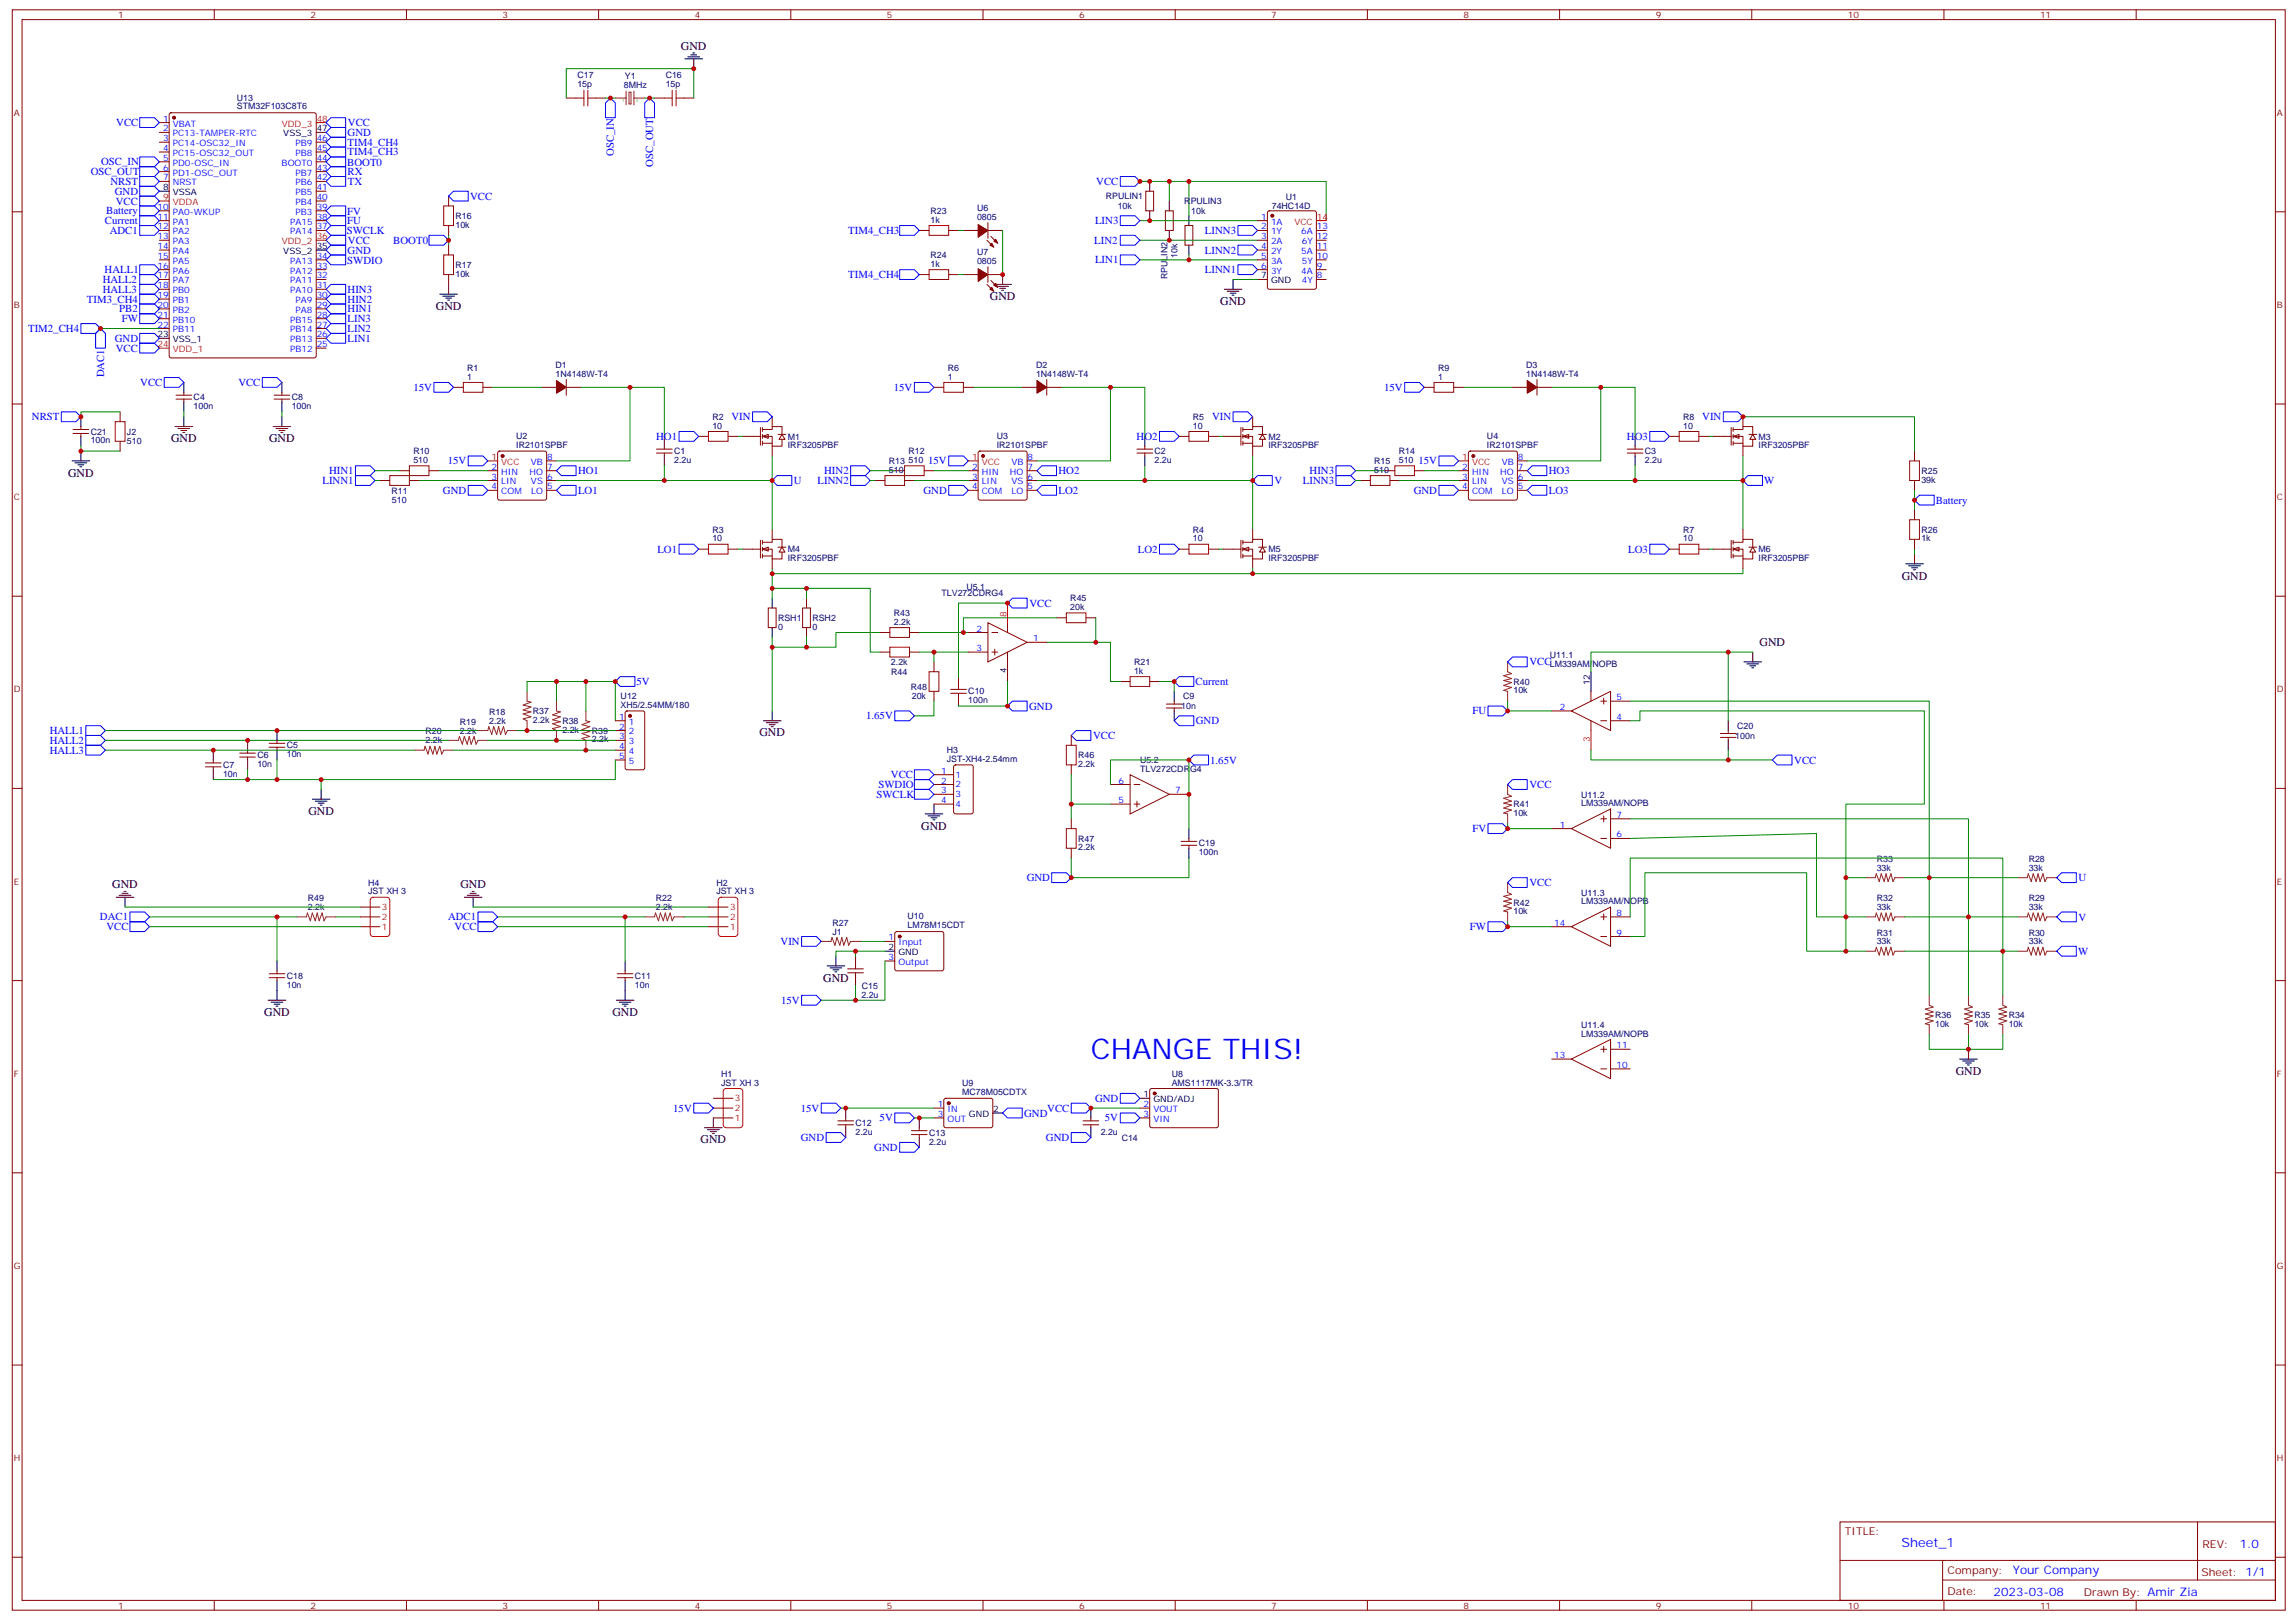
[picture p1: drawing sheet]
<svg xmlns="http://www.w3.org/2000/svg" width="826mm" height="583mm" viewBox="0 0 826 583" stroke-linecap="round" stroke-linejoin="round" font-family="sans-serif">
<defs><g id="words">
<text font-size="10.2" fill="#00f" x="392.5" y="381">CHANGE THIS!</text>
<text font-size="4.6" fill="#00f" x="684.1" y="556.5">Sheet_1</text>
<g font-size="4.2">
<text x="245" y="18">GND</text>
<text x="356.1" y="108">GND</text>
<text x="156.8" y="111.5">GND</text>
<text x="439" y="109.7">GND</text>
<text x="61.6" y="159.1">GND</text>
<text x="96.8" y="159.1">GND</text>
<text x="24.5" y="171.5">GND</text>
<text x="684.2" y="208.5">GND</text>
<text x="633" y="232.5">GND</text>
<text x="273.2" y="264.9">GND</text>
<text x="110.9" y="293.2">GND</text>
<text x="331.4" y="298.5">GND</text>
<text x="40.4" y="319.6">GND</text>
<text x="165.6" y="319.6">GND</text>
<text x="296.2" y="353.1">GND</text>
<text x="95.1" y="365.5">GND</text>
<text x="220.3" y="365.5">GND</text>
<text x="703.6" y="386.6">GND</text>
<text x="252.1" y="411.3">GND</text>
</g>
<g font-size="4.2" fill="#00f">
<text x="805.8" y="556.8">1.0</text>
<text x="724.2" y="566.3">Your Company</text>
<text x="717.2" y="574.1">2023-03-08</text>
</g>
<g font-size="3.9" fill="#00f">
<text x="41.8" y="45.3">VCC</text>
<text x="125.2" y="45.4">VCC</text>
<text x="125.1" y="48.9">GND</text>
<text x="125.1" y="52.4">TIM4_CH4</text>
<text x="36.4" y="59.4">OSC_IN</text>
<text x="124.9" y="59.6">BOOT0</text>
<text x="125.1" y="55.9">TIM4_CH3</text>
<text x="220.9" y="56.2" transform="rotate(-90 220.9 56.2)">OSC_IN</text>
<text x="235" y="60" transform="rotate(-90 235 60)">OSC_OUT</text>
<text x="32.6" y="62.9">OSC_OUT</text>
<text x="125" y="63">RX</text>
<text x="39.7" y="66.5">NRST</text>
<text x="41.3" y="70.1">GND</text>
<text x="125.2" y="66.4">TX</text>
<text x="169.2" y="71.8">VCC</text>
<text x="394.4" y="66.5">VCC</text>
<text x="38.2" y="77.1">Battery</text>
<text x="41.6" y="73.6">VCC</text>
<text x="125" y="77.2">FV</text>
<text x="37.8" y="80.6">Current</text>
<text x="125" y="80.7">FU</text>
<text x="394" y="80.6">LIN3</text>
<text x="39.5" y="84.2">ADC1</text>
<text x="124.8" y="84.3">SWCLK</text>
<text x="125.2" y="87.7">VCC</text>
<text x="141.5" y="87.7">BOOT0</text>
<text x="305.2" y="84.2">TIM4_CH3</text>
<text x="393.7" y="87.7">LIN2</text>
<text x="433.5" y="84.2">LINN3</text>
<text x="125" y="94.9">SWDIO</text>
<text x="125.1" y="91.2">GND</text>
<text x="394" y="94.7">LIN1</text>
<text x="433.5" y="91.2">LINN2</text>
<text x="36.9" y="101.9">HALL2</text>
<text x="37.7" y="98.4">HALL1</text>
<text x="305.2" y="100">TIM4_CH4</text>
<text x="433.5" y="98.3">LINN1</text>
<text x="36.9" y="105.4">HALL3</text>
<text x="125.1" y="105.4">HIN3</text>
<text x="31.3" y="108.8">TIM3_CH4</text>
<text x="42.9" y="112.4">PB2</text>
<text x="125.1" y="112.4">HIN1</text>
<text x="125.1" y="108.9">HIN2</text>
<text x="10.1" y="119.4">TIM2_CH4</text>
<text x="43.8" y="115.9">FW</text>
<text x="125.1" y="119.5">LIN2</text>
<text x="125.1" y="115.9">LIN3</text>
<text x="41.3" y="123.1">GND</text>
<text x="125.1" y="123.1">LIN1</text>
<text x="41.6" y="126.5">VCC</text>
<text x="37.4" y="135.8" transform="rotate(-90 37.4 135.8)">DAC1</text>
<text x="50.5" y="138.8">VCC</text>
<text x="85.7" y="138.8">VCC</text>
<text x="148.7" y="140.6">15V</text>
<text x="321.6" y="140.6">15V</text>
<text x="498" y="140.6">15V</text>
<text x="11.5" y="151.2">NRST</text>
<text x="263.2" y="151.2">VIN</text>
<text x="436" y="151.2">VIN</text>
<text x="612.4" y="151.2">VIN</text>
<text x="236.1" y="158.3">HO1</text>
<text x="408.9" y="158.3">HO2</text>
<text x="585.3" y="158.3">HO3</text>
<text x="161.1" y="167.1">15V</text>
<text x="333.9" y="167.1">15V</text>
<text x="510.3" y="167.1">15V</text>
<text x="118.4" y="170.6">HIN1</text>
<text x="208" y="170.6">HO1</text>
<text x="296.5" y="170.6">HIN2</text>
<text x="380.8" y="170.6">HO2</text>
<text x="471.1" y="170.6">HIN3</text>
<text x="557.2" y="170.7">HO3</text>
<text x="116" y="174.1">LINN1</text>
<text x="159.4" y="177.6">GND</text>
<text x="208" y="177.6">LO1</text>
<text x="285.5" y="174.1">U</text>
<text x="294.2" y="174.1">LINN2</text>
<text x="332.2" y="177.6">GND</text>
<text x="380.8" y="177.6">LO2</text>
<text x="458.5" y="174.1">V</text>
<text x="468.8" y="174.1">LINN3</text>
<text x="508.6" y="177.6">GND</text>
<text x="557.2" y="177.7">LO3</text>
<text x="634.7" y="174.1">W</text>
<text x="696.5" y="181.2">Battery</text>
<text x="236.5" y="198.8">LO1</text>
<text x="409.4" y="198.8">LO2</text>
<text x="585.7" y="198.8">LO3</text>
<text x="370.4" y="218.2">VCC</text>
<text x="550.3" y="239.4">VCC</text>
<text x="229" y="246.5">5V</text>
<text x="430.1" y="246.4">Current</text>
<text x="370.2" y="255.3">GND</text>
<text x="529.7" y="257">FU</text>
<text x="311.6" y="258.8">1.65V</text>
<text x="430.2" y="260.6">GND</text>
<text x="17.9" y="267.6">HALL2</text>
<text x="17.9" y="264.1">HALL1</text>
<text x="393.3" y="265.9">VCC</text>
<text x="17.9" y="271.1">HALL3</text>
<text x="435.4" y="274.8">1.65V</text>
<text x="645.5" y="274.7">VCC</text>
<text x="320.5" y="279.9">VCC</text>
<text x="315.3" y="286.9">SWCLK</text>
<text x="316" y="283.4">SWDIO</text>
<text x="550.3" y="283.5">VCC</text>
<text x="529.7" y="299.4">FV</text>
<text x="369.4" y="317.1">GND</text>
<text x="747.8" y="317.1">U</text>
<text x="550.3" y="318.8">VCC</text>
<text x="35.9" y="331.1">DAC1</text>
<text x="38.3" y="334.6">VCC</text>
<text x="161.2" y="331.1">ADC1</text>
<text x="163.5" y="334.6">VCC</text>
<text x="528.9" y="334.6">FW</text>
<text x="747.8" y="331.2">V</text>
<text x="280.8" y="339.9">VIN</text>
<text x="747.6" y="343.6">W</text>
<text x="281" y="361.1">15V</text>
<text x="242.2" y="399.9">15V</text>
<text x="288.1" y="399.9">15V</text>
<text x="368.5" y="401.7">GND</text>
<text x="376.8" y="399.9">VCC</text>
<text x="394" y="396.4">GND</text>
<text x="316.5" y="403.4">5V</text>
<text x="397.5" y="403.4">5V</text>
<text x="288.1" y="410.5">GND</text>
<text x="376.3" y="410.5">GND</text>
<text x="314.6" y="414">GND</text>
</g>
<g font-size="3.9" fill="#800">
<text x="663.8" y="552.1">TITLE:</text>
<text x="792.4" y="556.8">REV:</text>
<text x="700.7" y="566.3">Company:</text>
<text x="792" y="566.9">Sheet: 1/1</text>
<text x="700.7" y="574">Date:</text>
<text x="749.7" y="574.1">Drawn By: Amir Zia</text>
</g>
<g font-size="3.2" fill="#800">
<text x="42.5" y="6.5">1</text>
<text x="111.7" y="6.5">2</text>
<text x="180.8" y="6.5">3</text>
<text x="249.9" y="6.5">4</text>
<text x="319.1" y="6.5">5</text>
<text x="388.2" y="6.5">6</text>
<text x="457.4" y="6.5">7</text>
<text x="526.5" y="6.5">8</text>
<text x="595.7" y="6.5">9</text>
<text x="664.8" y="6.5">10</text>
<text x="734" y="6.5">11</text>
<text x="4.9" y="41.6">A</text>
<text x="819.1" y="41.6">A</text>
<text x="4.9" y="110.8">B</text>
<text x="819.1" y="110.8">B</text>
<text x="4.9" y="179.9">C</text>
<text x="819.1" y="179.9">C</text>
<text x="4.9" y="249.1">D</text>
<text x="819.1" y="249.1">D</text>
<text x="4.9" y="318.2">E</text>
<text x="819.1" y="318.2">E</text>
<text x="4.9" y="387.4">F</text>
<text x="819.1" y="387.4">F</text>
<text x="4.9" y="456.5">G</text>
<text x="819.1" y="456.5">G</text>
<text x="4.9" y="525.6">H</text>
<text x="819.1" y="525.6">H</text>
<text x="42.5" y="578.7">1</text>
<text x="111.7" y="578.7">2</text>
<text x="180.8" y="578.7">3</text>
<text x="249.9" y="578.7">4</text>
<text x="319.1" y="578.7">5</text>
<text x="388.2" y="578.7">6</text>
<text x="457.4" y="578.7">7</text>
<text x="526.5" y="578.7">8</text>
<text x="595.7" y="578.7">9</text>
<text x="664.8" y="578.7">10</text>
<text x="734" y="578.7">11</text>
</g>
<g font-size="3.2" fill="#000080">
<text x="207.7" y="28.2">C17</text>
<text x="224.8" y="28.5">Y1</text>
<text x="239.5" y="28.2">C16</text>
<text x="207.7" y="31.4">15p</text>
<text x="224.4" y="31.8">8MHz</text>
<text x="239.5" y="31.4">15p</text>
<text x="85.2" y="39.3">STM32F103C8T6</text>
<text x="85.2" y="36.3">U13</text>
<text x="397.9" y="71.7">RPULIN1</text>
<text x="462.6" y="71.8">U1</text>
<text x="334.8" y="77">R23</text>
<text x="351.5" y="75.8">U6</text>
<text x="402.1" y="75.2">10k</text>
<text x="426.1" y="73.5">RPULIN3</text>
<text x="428.6" y="77">10k</text>
<text x="457.6" y="75.2">74HC14D</text>
<text x="163.9" y="81.9">10k</text>
<text x="163.9" y="78.8">R16</text>
<text x="334.8" y="80.1">1k</text>
<text x="351.5" y="79">0805</text>
<text x="334.8" y="96">1k</text>
<text x="334.8" y="92.9">R24</text>
<text x="351.5" y="94.9">0805</text>
<text x="351.5" y="91.7">U7</text>
<text x="423.6" y="92.6" transform="rotate(-90 423.6 92.6)">10k</text>
<text x="163.9" y="99.5">10k</text>
<text x="163.9" y="96.5">R17</text>
<text x="420.1" y="100.4" transform="rotate(-90 420.1 100.4)">RPULIN2</text>
<text x="168.1" y="136.5">1</text>
<text x="168.1" y="133.5">R1</text>
<text x="199.9" y="135.5">1N4148W-T4</text>
<text x="199.9" y="132.4">D1</text>
<text x="341" y="136.5">1</text>
<text x="341" y="133.5">R6</text>
<text x="372.7" y="135.5">1N4148W-T4</text>
<text x="372.7" y="132.4">D2</text>
<text x="517.4" y="136.5">1</text>
<text x="517.4" y="133.5">R9</text>
<text x="549.1" y="135.5">1N4148W-T4</text>
<text x="549.1" y="132.4">D3</text>
<text x="69.7" y="147.2">100n</text>
<text x="69.7" y="144">C4</text>
<text x="105" y="147.2">100n</text>
<text x="105" y="144">C8</text>
<text x="256.3" y="154.2">10</text>
<text x="256.3" y="151.1">R2</text>
<text x="429.2" y="154.2">10</text>
<text x="429.2" y="151.1">R5</text>
<text x="605.6" y="154.2">10</text>
<text x="605.6" y="151.1">R8</text>
<text x="32.6" y="159.5">100n</text>
<text x="32.6" y="156.4">C21</text>
<text x="45.7" y="159.6">510</text>
<text x="45.7" y="156.4">J2</text>
<text x="185.7" y="161">IR2101SPBF</text>
<text x="185.7" y="157.8">U2</text>
<text x="283.5" y="161.3">IRF3205PBF</text>
<text x="283.5" y="158.1">M1</text>
<text x="358.6" y="161">IR2101SPBF</text>
<text x="358.6" y="157.8">U3</text>
<text x="456.3" y="161.3">IRF3205PBF</text>
<text x="456.3" y="158.1">M2</text>
<text x="535" y="161">IR2101SPBF</text>
<text x="535" y="157.8">U4</text>
<text x="632.7" y="161.3">IRF3205PBF</text>
<text x="632.7" y="158.1">M3</text>
<text x="148.7" y="166.5">510</text>
<text x="148.7" y="163.4">R10</text>
<text x="242.5" y="166.6">2.2u</text>
<text x="242.5" y="163.4">C1</text>
<text x="319.8" y="167">R13</text>
<text x="326.9" y="166.5">510</text>
<text x="326.9" y="163.4">R12</text>
<text x="415.4" y="166.6">2.2u</text>
<text x="415.4" y="163.4">C2</text>
<text x="494.4" y="167">R15</text>
<text x="503.3" y="166.5">510</text>
<text x="503.3" y="163.4">R14</text>
<text x="591.8" y="166.6">2.2u</text>
<text x="591.8" y="163.4">C3</text>
<text x="319.8" y="170">510</text>
<text x="494.4" y="170">510</text>
<text x="691.3" y="173.6">39k</text>
<text x="691.3" y="170.5">R25</text>
<text x="140.9" y="177.5">R11</text>
<text x="141" y="181">510</text>
<text x="256.3" y="191.7">R3</text>
<text x="429.2" y="191.7">R4</text>
<text x="605.6" y="191.7">R7</text>
<text x="691.3" y="191.7">R26</text>
<text x="256.3" y="194.7">10</text>
<text x="429.2" y="194.7">10</text>
<text x="605.6" y="194.7">10</text>
<text x="691.3" y="194.8">1k</text>
<text x="283.5" y="201.9">IRF3205PBF</text>
<text x="283.5" y="198.7">M4</text>
<text x="456.3" y="201.9">IRF3205PBF</text>
<text x="456.3" y="198.7">M5</text>
<text x="632.7" y="201.9">IRF3205PBF</text>
<text x="632.7" y="198.7">M6</text>
<text x="338.7" y="214.6">TLV272CDRG4</text>
<text x="347.7" y="212.1">U5.1</text>
<text x="321.6" y="221.6">R43</text>
<text x="385.1" y="219.4">20k</text>
<text x="385.1" y="216.4">R45</text>
<text x="279.9" y="226.6">0</text>
<text x="279.9" y="223.4">RSH1</text>
<text x="292.3" y="226.6">0</text>
<text x="292.3" y="223.4">RSH2</text>
<text x="321.6" y="224.7">2.2k</text>
<text x="320.5" y="239.3">2.2k</text>
<text x="408" y="239.3">R21</text>
<text x="557.6" y="239.9">LM339AM/NOPB</text>
<text x="557.6" y="236.7">U11.1</text>
<text x="320.7" y="242.8">R44</text>
<text x="408" y="242.4">1k</text>
<text x="223.3" y="251.6">U12</text>
<text x="327.7" y="248.1">R48</text>
<text x="328.1" y="251.6">20k</text>
<text x="348.4" y="249.8">C10</text>
<text x="425.6" y="251.6">C9</text>
<text x="544.5" y="249.5">10k</text>
<text x="544.5" y="246.4">R40</text>
<text x="176" y="257.2">R18</text>
<text x="191.7" y="257">R37</text>
<text x="223.3" y="254.7">XH5/2.54MM/180</text>
<text x="348.4" y="253">100n</text>
<text x="425" y="255.2">10n</text>
<text x="165.4" y="263.9">2.2k</text>
<text x="165.4" y="260.7">R19</text>
<text x="176" y="260.4">2.2k</text>
<text x="191.7" y="260">2.2k</text>
<text x="202.3" y="263.6">2.2k</text>
<text x="202.3" y="260.5">R38</text>
<text x="625" y="262.2">C20</text>
<text x="103.2" y="269.2">C5</text>
<text x="153.1" y="267.4">2.2k</text>
<text x="153.1" y="264.2">R20</text>
<text x="212.9" y="267.1">2.2k</text>
<text x="212.9" y="264">R39</text>
<text x="624.3" y="265.7">100n</text>
<text x="92.6" y="275.9">10n</text>
<text x="92.6" y="272.8">C6</text>
<text x="103.2" y="272.4">10n</text>
<text x="340.6" y="274">JST-XH4-2.54mm</text>
<text x="340.6" y="270.9">H3</text>
<text x="387.9" y="275.9">2.2k</text>
<text x="387.9" y="272.8">R46</text>
<text x="410.2" y="274.5">U5.2</text>
<text x="80.3" y="279.5">10n</text>
<text x="80.3" y="276.3">C7</text>
<text x="410.2" y="277.6">TLV272CDRG4</text>
<text x="568.8" y="286.9">U11.2</text>
<text x="544.5" y="293.6">10k</text>
<text x="544.5" y="290.5">R41</text>
<text x="568.8" y="290">LM339AM/NOPB</text>
<text x="387.9" y="305.9">2.2k</text>
<text x="387.9" y="302.8">R47</text>
<text x="431.3" y="304.5">C19</text>
<text x="431.3" y="307.7">100n</text>
<text x="675.2" y="310.1">R33</text>
<text x="729.9" y="310.1">R28</text>
<text x="675.2" y="313.3">33k</text>
<text x="729.9" y="313.3">33k</text>
<text x="132.5" y="321.7">JST XH 3</text>
<text x="132.5" y="318.7">H4</text>
<text x="257.7" y="321.7">JST XH 3</text>
<text x="257.7" y="318.7">H2</text>
<text x="568.8" y="322.2">U11.3</text>
<text x="110.8" y="327.4">2.2k</text>
<text x="110.8" y="324.2">R49</text>
<text x="236" y="327.4">2.2k</text>
<text x="236" y="324.2">R22</text>
<text x="544.5" y="328.8">10k</text>
<text x="544.5" y="325.8">R42</text>
<text x="568.8" y="325.3">LM339AM/NOPB</text>
<text x="675.2" y="327.4">33k</text>
<text x="675.2" y="324.2">R32</text>
<text x="729.9" y="327.4">33k</text>
<text x="729.9" y="324.2">R29</text>
<text x="299.5" y="333">R27</text>
<text x="326.5" y="333.9">LM78M15CDT</text>
<text x="326.5" y="330.6">U10</text>
<text x="299.5" y="336.2">J1</text>
<text x="675.2" y="339.7">33k</text>
<text x="675.2" y="336.6">R31</text>
<text x="729.9" y="339.7">33k</text>
<text x="729.9" y="336.6">R30</text>
<text x="103.2" y="352.1">C18</text>
<text x="228.4" y="352.1">C11</text>
<text x="103.2" y="355.3">10n</text>
<text x="228.4" y="355.3">10n</text>
<text x="309.9" y="359.2">2.2u</text>
<text x="310.1" y="355.7">C15</text>
<text x="568.8" y="369.9">U11.4</text>
<text x="696.2" y="369.5">10k</text>
<text x="696.2" y="366.3">R36</text>
<text x="710.3" y="369.5">10k</text>
<text x="710.3" y="366.3">R35</text>
<text x="722.7" y="369.5">10k</text>
<text x="722.7" y="366.3">R34</text>
<text x="568.8" y="372.9">LM339AM/NOPB</text>
<text x="259.5" y="387.5">H1</text>
<text x="421.6" y="387.3">U8</text>
<text x="259.5" y="390.5">JST XH 3</text>
<text x="346.2" y="393.8">MC78M05CDTX</text>
<text x="346.2" y="390.8">U9</text>
<text x="421.6" y="390.5">AMS1117MK-3.3/TR</text>
<text x="307.8" y="405.1">C12</text>
<text x="307.8" y="408.2">2.2u</text>
<text x="334.3" y="411.8">2.2u</text>
<text x="334.3" y="408.6">C13</text>
<text x="396" y="408.2">2.2u</text>
<text x="403.6" y="410.4">C14</text>
</g>
<g font-size="3.2" fill="#00f">
<text x="58.7" y="43.7">1</text>
<text x="58.7" y="47.3">2</text>
<text x="62.2" y="45.5">VBAT</text>
<text x="58.7" y="50.8">3</text>
<text x="62.2" y="49">PC13-TAMPER-RTC</text>
<text x="62.2" y="52.6">PC14-OSC32_IN</text>
<text x="106.4" y="52.6">PB9</text>
<text x="113.9" y="50.8">46</text>
<text x="58.7" y="54.3">4</text>
<text x="58.7" y="57.9">5</text>
<text x="62.2" y="56.1">PC15-OSC32_OUT</text>
<text x="62.2" y="59.6">PD0-OSC_IN</text>
<text x="101.3" y="59.6">BOOT0</text>
<text x="106.4" y="56.1">PB8</text>
<text x="113.9" y="57.9">44</text>
<text x="113.9" y="54.3">45</text>
<text x="58.7" y="61.4">6</text>
<text x="58.7" y="64.9">7</text>
<text x="62.2" y="63.1">PD1-OSC_OUT</text>
<text x="106.4" y="63.1">PB7</text>
<text x="113.9" y="64.9">42</text>
<text x="113.9" y="61.4">43</text>
<text x="62.2" y="66.7">NRST</text>
<text x="106.4" y="70.2">PB5</text>
<text x="106.4" y="66.7">PB6</text>
<text x="113.9" y="72">40</text>
<text x="113.9" y="68.4">41</text>
<text x="56.6" y="75.5">10</text>
<text x="62.2" y="77.3">PA0-WKUP</text>
<text x="106.4" y="77.3">PB3</text>
<text x="106.4" y="73.7">PB4</text>
<text x="113.9" y="75.5">39</text>
<text x="56.6" y="79">11</text>
<text x="56.6" y="82.6">12</text>
<text x="62.2" y="80.8">PA1</text>
<text x="104.4" y="80.8">PA15</text>
<text x="113.9" y="82.6">37</text>
<text x="113.9" y="79">38</text>
<text x="453.8" y="79">1</text>
<text x="453.8" y="82.6">2</text>
<text x="457.3" y="80.8">1A</text>
<text x="473.8" y="82.6">13</text>
<text x="56.6" y="86.1">13</text>
<text x="56.6" y="89.6">14</text>
<text x="62.2" y="84.3">PA2</text>
<text x="62.2" y="87.8">PA3</text>
<text x="104.4" y="84.3">PA14</text>
<text x="453.8" y="86.1">3</text>
<text x="453.8" y="89.6">4</text>
<text x="457.3" y="84.3">1Y</text>
<text x="457.3" y="87.8">2A</text>
<text x="468.1" y="84.3">6A</text>
<text x="468.3" y="87.8">6Y</text>
<text x="473.8" y="89.6">11</text>
<text x="473.8" y="86.1">12</text>
<text x="56.6" y="93.1">15</text>
<text x="62.2" y="91.4">PA4</text>
<text x="62.2" y="94.9">PA5</text>
<text x="104.4" y="94.9">PA13</text>
<text x="113.9" y="93.1">34</text>
<text x="453.8" y="93.1">5</text>
<text x="457.3" y="91.4">2Y</text>
<text x="457.3" y="94.9">3A</text>
<text x="468.1" y="91.4">5A</text>
<text x="468.3" y="94.9">5Y</text>
<text x="473.8" y="93.1">10</text>
<text x="56.6" y="96.7">16</text>
<text x="56.6" y="100.2">17</text>
<text x="62.2" y="98.4">PA6</text>
<text x="62.2" y="102">PA7</text>
<text x="104.4" y="102">PA11</text>
<text x="104.4" y="98.4">PA12</text>
<text x="113.9" y="100.2">32</text>
<text x="113.9" y="96.7">33</text>
<text x="453.8" y="96.7">6</text>
<text x="457.3" y="98.4">3Y</text>
<text x="468.1" y="98.4">4A</text>
<text x="468.3" y="102">4Y</text>
<text x="473.8" y="100.2">8</text>
<text x="473.8" y="96.7">9</text>
<text x="56.6" y="103.7">18</text>
<text x="56.6" y="107.2">19</text>
<text x="62.2" y="105.5">PB0</text>
<text x="104.4" y="105.5">PA10</text>
<text x="113.9" y="107.2">30</text>
<text x="113.9" y="103.7">31</text>
<text x="56.6" y="110.8">20</text>
<text x="62.2" y="109">PB1</text>
<text x="62.2" y="112.5">PB2</text>
<text x="106.4" y="112.5">PA8</text>
<text x="106.4" y="109">PA9</text>
<text x="113.9" y="110.8">29</text>
<text x="56.6" y="114.3">21</text>
<text x="56.6" y="117.8">22</text>
<text x="62.2" y="116.1">PB10</text>
<text x="62.2" y="119.6">PB11</text>
<text x="104.3" y="119.6">PB14</text>
<text x="104.3" y="116.1">PB15</text>
<text x="113.9" y="117.8">27</text>
<text x="113.9" y="114.3">28</text>
<text x="104.3" y="123.1">PB13</text>
<text x="113.9" y="124.9">25</text>
<text x="113.9" y="121.4">26</text>
<text x="104.3" y="126.6">PB12</text>
<text x="191" y="167.2">VB</text>
<text x="196.8" y="165.5">8</text>
<text x="363.9" y="167.2">VB</text>
<text x="369.7" y="165.5">8</text>
<text x="540.3" y="167.2">VB</text>
<text x="546.1" y="165.5">8</text>
<text x="176.8" y="169">2</text>
<text x="176.8" y="172.5">3</text>
<text x="180.3" y="170.7">HIN</text>
<text x="190.5" y="170.7">HO</text>
<text x="196.8" y="172.5">6</text>
<text x="196.8" y="169">7</text>
<text x="349.7" y="169">2</text>
<text x="349.7" y="172.5">3</text>
<text x="353.2" y="170.7">HIN</text>
<text x="363.3" y="170.7">HO</text>
<text x="369.7" y="172.5">6</text>
<text x="369.7" y="169">7</text>
<text x="526.1" y="169">2</text>
<text x="526.1" y="172.5">3</text>
<text x="529.6" y="170.7">HIN</text>
<text x="539.7" y="170.7">HO</text>
<text x="546.1" y="172.5">6</text>
<text x="546.1" y="169">7</text>
<text x="176.8" y="176">4</text>
<text x="180.3" y="174.3">LIN</text>
<text x="180.3" y="177.8">COM</text>
<text x="191" y="174.3">VS</text>
<text x="191.1" y="177.8">LO</text>
<text x="196.8" y="176">5</text>
<text x="349.7" y="176">4</text>
<text x="353.2" y="174.3">LIN</text>
<text x="353.2" y="177.8">COM</text>
<text x="363.9" y="174.3">VS</text>
<text x="364" y="177.8">LO</text>
<text x="369.7" y="176">5</text>
<text x="526.1" y="176">4</text>
<text x="529.6" y="174.3">LIN</text>
<text x="529.6" y="177.8">COM</text>
<text x="540.3" y="174.3">VS</text>
<text x="540.4" y="177.8">LO</text>
<text x="546.1" y="176">5</text>
<text x="351.3" y="227.2">2</text>
<text x="371.7" y="230.7">1</text>
<text x="351.3" y="234.2">3</text>
<text x="581.6" y="251.9">5</text>
<text x="561.2" y="255.4">2</text>
<text x="222.7" y="258.9">1</text>
<text x="222.7" y="262.5">2</text>
<text x="226.2" y="260.7">1</text>
<text x="581.6" y="258.9">4</text>
<text x="222.7" y="266">3</text>
<text x="222.7" y="269.5">4</text>
<text x="226.2" y="264.2">2</text>
<text x="226.2" y="267.8">3</text>
<text x="222.7" y="273.1">5</text>
<text x="226.2" y="271.3">4</text>
<text x="226.2" y="274.8">5</text>
<text x="338.6" y="281.9">2</text>
<text x="338.6" y="278.3">1</text>
<text x="343.8" y="279.8">1</text>
<text x="402.4" y="281.9">6</text>
<text x="338.6" y="285.4">3</text>
<text x="343.8" y="286.8">3</text>
<text x="343.8" y="283.3">2</text>
<text x="422.8" y="285.4">7</text>
<text x="338.6" y="288.9">4</text>
<text x="343.8" y="290.3">4</text>
<text x="402.4" y="288.9">5</text>
<text x="561.2" y="297.7">1</text>
<text x="581.6" y="294.2">7</text>
<text x="581.6" y="301.3">6</text>
<text x="581.6" y="329.5">8</text>
<text x="559.2" y="333">14</text>
<text x="319.7" y="338.3">1</text>
<text x="323.2" y="340.1">Input</text>
<text x="581.6" y="336.6">9</text>
<text x="319.7" y="345.4">3</text>
<text x="323.2" y="347.1">Output</text>
<text x="581.6" y="377.1">11</text>
<text x="559.2" y="380.6">13</text>
<text x="581.6" y="384.2">10</text>
<text x="337.4" y="398.3">1</text>
<text x="337.4" y="401.8">3</text>
<text x="340.9" y="400.1">IN</text>
<text x="411.4" y="398.3">2</text>
<text x="411.4" y="401.8">3</text>
<text x="414.9" y="400.1">VOUT</text>
<text x="340.9" y="403.6">OUT</text>
<text x="414.9" y="403.6">VIN</text>
</g>
<g font-size="3.2" fill="#f00">
<text x="101.4" y="45.5">VDD_3</text>
<text x="113.9" y="43.7">48</text>
<text x="58.7" y="72">9</text>
<text x="62.2" y="73.7">VDDA</text>
<text x="465.7" y="80.8">VCC</text>
<text x="473.8" y="79">14</text>
<text x="101.4" y="87.8">VDD_2</text>
<text x="113.9" y="86.1">36</text>
<text x="56.6" y="124.9">24</text>
<text x="62.2" y="126.6">VDD_1</text>
<text x="176.8" y="165.5">1</text>
<text x="180.3" y="167.2">VCC</text>
<text x="349.7" y="165.5">1</text>
<text x="353.2" y="167.2">VCC</text>
<text x="526.1" y="165.5">1</text>
<text x="529.6" y="167.2">VCC</text>
<text x="362.1" y="221.9" transform="rotate(-90 362.1 221.9)">8</text>
<text x="572" y="267" transform="rotate(-90 572 267)">3</text>
<text x="137.4" y="327.4">3</text>
<text x="262.6" y="327.4">3</text>
<text x="137.4" y="334.4">1</text>
<text x="137.4" y="330.9">2</text>
<text x="262.6" y="334.4">1</text>
<text x="262.6" y="330.9">2</text>
<text x="264.4" y="399.7">2</text>
<text x="264.4" y="396.2">3</text>
<text x="264.4" y="403.2">1</text>
</g>
<g font-size="3.2">
<text x="113.9" y="47.3">47</text>
<text x="101.9" y="49">VSS_3</text>
<text x="58.7" y="68.4">8</text>
<text x="62.2" y="70.2">VSSA</text>
<text x="113.9" y="89.6">35</text>
<text x="101.9" y="91.4">VSS_2</text>
<text x="453.8" y="100.2">7</text>
<text x="457.3" y="102">GND</text>
<text x="56.6" y="121.4">23</text>
<text x="62.2" y="123.1">VSS_1</text>
<text x="362.1" y="242.3" transform="rotate(-90 362.1 242.3)">4</text>
<text x="572" y="246.6" transform="rotate(-90 572 246.6)">12</text>
<text x="319.7" y="341.8">2</text>
<text x="323.2" y="343.6">GND</text>
<text x="411.4" y="394.8">1</text>
<text x="348.6" y="401.8">GND</text>
<text x="357.4" y="400.1">2</text>
<text x="414.9" y="396.5">GND/ADJ</text>
</g>
<g font-size="1.4" fill="#238d23">
<text x="223.8" y="36.7">1</text>
<text x="228.8" y="36.7">2</text>
</g>
</g></defs>
<g fill="none" stroke="#870000" stroke-width=".36">
<path d="M4.4 3.5h817.7v575.8h-817.7zM7.9 7.1h810.7v568.6h-810.7zM77.1 3.5v3.6M146.2 3.5v3.6M215.4 3.5v3.6M284.5 3.5v3.6M353.7 3.5v3.6M422.8 3.5v3.6M491.9 3.5v3.6M561.1 3.5v3.6M630.2 3.5v3.6M699.4 3.5v3.6"/>
<path d="M768.5 3.5v3.6M4.4 76.2h3.5M818.6 76.2h3.5M163.2 139.3h3.5M173.7 139.3h3.6M194.9 139.3h5.3M203.7 139.3h5.3M203.7 136.5v5.7M4.4 145.3h3.5M818.6 145.3h3.5M175.5 169.3h3.5M175.5 172.9h3.5"/>
<path d="M175.5 176.4h3.5M179.3 162.5l.4-.2h16.3l.5 .2 .2 .5v16.2l-.3 .5-.4 .2h-16.3l-.5-.2-.2-.5v-16.2zM196.7 169.3h3.5M196.7 172.9h3.5M196.7 176.4h3.5M196.7 165.8h3.5M236.2 161.6h5.6M236.2 163h5.6M239 160.5v1.1M239 163v1M4.4 214.5h3.5M818.6 214.5h3.5"/>
<path d="M4.4 283.6h3.5M818.6 283.6h3.5M4.4 352.8h3.5M818.6 352.8h3.5M4.4 421.9h3.5M818.6 421.9h3.5M4.4 491.1h3.5M818.6 491.1h3.5M662 547.5h156.6v28.2h-156.6zM790.6 547.5v20.9M4.4 560.2h3.5M77.1 575.7v3.6"/>
<path d="M146.2 575.7v3.6M215.4 575.7v3.6M284.5 575.7v3.6M353.7 575.7v3.6M422.8 575.7v3.6M491.9 575.7v3.6M561.1 575.7v3.6M630.2 575.7v3.6M662 561.4h156.5M698.9 568.4h119.6M698.9 561.4v14.1M699.4 575.7v3.6"/>
<path d="M768.5 575.7v3.6M818.6 560.2h3.5"/>
</g>
<g fill="#870000" stroke="#870000" stroke-width=".36">
<path d="M200.2 136.9l3.5 2.4-3.5 2.2z"/>
<circle cx="180.8" cy="164" r=".53"/>
</g>
<path d="M175.5 165.8h3.5" fill="none" stroke="#f00" stroke-width=".36"/>
<path d="M127.9 167.6h5.3l1.7 1.7-1.7 1.8h-5.3zM127.9 171.1h5.3l1.7 1.8-1.7 1.7h-5.3zM168.5 164h5.2l1.8 1.8-1.8 1.8h-5.2zM168.5 174.6h5.2l1.8 1.8-1.8 1.8h-5.2zM200.2 169.3l1.8-1.7h5.3v3.5h-5.3zM200.2 176.4l1.8-1.8h5.3v3.6h-5.3z" fill="none" stroke="#00f" stroke-width=".36"/>
<path d="M166.7 137.6h7v3.5h-7z" fill="none" stroke="#a10000" stroke-width=".36"/>
<path d="M177.3 139.3h17.6M209 139.3h30v17.7" fill="none" stroke="#008700" stroke-width=".36"/>
<path d="M239 157v3.5M239 164v3.6" fill="none" stroke="#000" stroke-width=".36"/>
<g fill="#fff" stroke="#870000" stroke-width=".36">
<path d="M274.3 157l2.1-.7v1.4z"/>
<path d="M281.3 156.3l1.1 1.7h-2.1z"/>
</g>
<path d="M267.2 157h6.4M273.6 153.8v6.4M274.3 154.5h3.5v-1h3.5v2.8M274.3 157h3.5v3.5h3.5v-2.5M274.3 159.5h3.5M274.3 153.8v1.4M274.3 156.3v1.4M274.3 158.8v1.4M277.8 149.9v3.6M279.9 156.3h2.9M277.8 160.5v3.5" fill="none" stroke="#870000" stroke-width=".36"/>
<g fill="#fff" stroke="#870000" stroke-width=".36">
<path d="M274.3 197.6l2.1-.7v1.4z"/>
<path d="M281.3 196.9l1.1 1.7h-2.1z"/>
</g>
<g fill="none" stroke="#870000" stroke-width=".36">
<path d="M251.4 157h3.5M261.9 157h3.6M424.2 157h3.5M434.8 157h3.5M251.4 197.6h3.5M261.9 197.6h3.6M267.2 197.6h6.4M273.6 194.4v6.3M274.3 195.1h3.5v-1.1h3.5v2.9M274.3 197.6h3.5v3.5h3.5v-2.5M274.3 194.4v1.4M274.3 196.9v1.4"/>
<path d="M274.3 199.3v1.4M277.8 190.5v3.5M279.9 196.9h2.9M424.2 197.6h3.5M434.8 197.6h3.5M274.3 200h3.5M277.8 201.1v3.5"/>
</g>
<path d="M226.7 139.3v26.5h-26.5M399.5 139.3v26.5h-26.4M265.5 157h1.7M438.3 157h1.8M200.2 172.9h38.8M239 167.6v5.3h38.8M277.8 164v26.5M373.1 172.9h38.8M411.9 167.6v5.3h38.8M450.7 164v26.5M265.5 197.6h1.7M438.3 197.6h1.8" fill="none" stroke="#008700" stroke-width=".36"/>
<path d="M156.1 137.6h5.3l1.8 1.7-1.8 1.8h-5.3zM329 137.6h5.3l1.7 1.7-1.7 1.8h-5.3zM244.3 155.2h5.3l1.8 1.8-1.8 1.8h-5.3zM270.8 148.2h5.2l1.8 1.7-1.8 1.8h-5.2zM417.2 155.2h5.3l1.7 1.8-1.7 1.8h-5.3zM443.6 148.2h5.3l1.8 1.7-1.8 1.8h-5.3zM244.3 195.8h5.3l1.8 1.8-1.8 1.7h-5.3zM417.2 195.8h5.3l1.7 1.8-1.7 1.7h-5.3z" fill="none" stroke="#00f" stroke-width=".36"/>
<path d="M274.6 259.3h6.4M275.7 260h4.2M277.8 255.8v3.5M276.8 260.7h2.1M277.5 261.4h.7" fill="none" stroke="#000" stroke-width=".36"/>
<path d="M254.9 155.2h7v3.6h-7zM427.7 155.2h7.1v3.6h-7.1zM254.9 195.8h7v3.5h-7zM427.7 195.8h7.1v3.5h-7.1z" fill="none" stroke="#a10000" stroke-width=".36"/>
<g fill="#fff" stroke="#870000" stroke-width=".36">
<path d="M447.1 197.6l2.2-.7v1.4z"/>
<path d="M454.2 196.9l1.1 1.7h-2.2z"/>
</g>
<path d="M440.1 197.6h6.3M446.4 194.4v6.3M447.1 195.1h3.6v-1.1h3.5v2.9M447.1 197.6h3.6v3.5h3.5v-2.5M447.1 194.4v1.4M447.1 196.9v1.4M447.1 199.3v1.4M450.7 190.5v3.5M452.8 196.9h2.8M447.1 200h3.6M450.7 201.1v3.5" fill="none" stroke="#870000" stroke-width=".36"/>
<g fill="#fff" stroke="#870000" stroke-width=".36">
<path d="M447.1 157l2.2-.7v1.4z"/>
<path d="M454.2 156.3l1.1 1.7h-2.2z"/>
</g>
<g fill="none" stroke="#870000" stroke-width=".36">
<path d="M336 139.3h3.5M346.6 139.3h3.5M367.8 139.3h5.3M376.6 139.3h5.3M376.6 136.5v5.7M440.1 157h6.3M446.4 153.8v6.4M447.1 154.5h3.6v-1h3.5v2.8M447.1 157h3.6v3.5h3.5v-2.5M447.1 159.5h3.6M447.1 153.8v1.4M447.1 156.3v1.4"/>
<path d="M447.1 158.8v1.4M450.7 149.9v3.6M452.8 156.3h2.8M600.6 157h3.5M611.2 157h3.5M348.4 169.3h3.5M348.4 172.9h3.5M348.4 176.4h3.5M352.1 162.5l.5-.2h16.2l.5 .2 .2 .5v16.2l-.2 .5-.5 .2h-16.2l-.5-.2-.2-.5v-16.2zM369.5 169.3h3.6M369.5 172.9h3.6M369.5 176.4h3.6"/>
<path d="M369.5 165.8h3.6M409 161.6h5.7M409 163h5.7M411.9 160.5v1.1M411.9 163v1M450.7 160.5v3.5M600.6 197.6h3.5M611.2 197.6h3.5"/>
</g>
<path d="M350.1 139.3h17.7M381.9 139.3h30v17.7M575.9 139.3v26.5h-26.4M614.7 157h1.8M549.5 172.9h38.8M588.3 167.6v5.3h38.8M627.1 164v26.5M614.7 197.6h1.8" fill="none" stroke="#008700" stroke-width=".36"/>
<path d="M411.9 157v3.5M411.9 164v3.6" fill="none" stroke="#000" stroke-width=".36"/>
<path d="M339.5 137.6h7.1v3.5h-7.1zM604.1 155.2h7.1v3.6h-7.1zM604.1 195.8h7.1v3.5h-7.1z" fill="none" stroke="#a10000" stroke-width=".36"/>
<g fill="#870000" stroke="#870000" stroke-width=".36">
<path d="M373.1 136.9l3.5 2.4-3.5 2.2z"/>
<circle cx="353.7" cy="164" r=".53"/>
</g>
<path d="M505.4 137.6h5.2l1.8 1.7-1.8 1.8h-5.2zM593.5 155.2h5.3l1.8 1.8-1.8 1.8h-5.3zM620 148.2h5.3l1.8 1.7-1.8 1.8h-5.3zM306 171.1h5.3l1.8 1.8-1.8 1.7h-5.3zM306 167.6h5.3l1.8 1.7-1.8 1.8h-5.3zM341.3 174.6h5.3l1.8 1.8-1.8 1.8h-5.3zM341.3 164h5.3l1.8 1.8-1.8 1.8h-5.3zM373.1 176.4l1.7-1.8h5.3v3.6h-5.3zM373.1 169.3l1.7-1.7h5.3v3.5h-5.3zM593.5 195.8h5.3l1.8 1.8-1.8 1.7h-5.3z" fill="none" stroke="#00f" stroke-width=".36"/>
<path d="M348.4 165.8h3.5" fill="none" stroke="#f00" stroke-width=".36"/>
<g fill="#fff" stroke="#870000" stroke-width=".36">
<path d="M623.5 197.6l2.2-.7v1.4z"/>
<path d="M630.6 196.9l1 1.7h-2.1z"/>
</g>
<path d="M616.5 197.6h6.3M622.8 194.4v6.3M623.5 195.1h3.6v-1.1h3.5v2.9M623.5 197.6h3.6v3.5h3.5v-2.5M623.5 194.4v1.4M623.5 196.9v1.4M623.5 199.3v1.4M627.1 190.5v3.5M629.2 196.9h2.8M623.5 200h3.6M627.1 201.1v3.5" fill="none" stroke="#870000" stroke-width=".36"/>
<g fill="#fff" stroke="#870000" stroke-width=".36">
<path d="M623.5 157l2.2-.7v1.4z"/>
<path d="M630.6 156.3l1 1.7h-2.1z"/>
</g>
<g fill="none" stroke="#870000" stroke-width=".36">
<path d="M203.7 35.3h3.6M214.3 35.3h3.5M235.5 35.3h3.5M246.1 35.3h3.5M57.3 44.1h3.6M57.3 47.6h3.6M57.3 51.2h3.6M57.3 54.7h3.6M57.3 58.2h3.6M61.1 40.8l.5-.2h51.5l.6 .4 .1 87.1-.5 .6-51.7 .1-.7-.5v-87zM113.8 51.2h3.5M113.8 54.7h3.5"/>
<path d="M113.8 58.2h3.5M57.3 61.7h3.6M57.3 65.3h3.6M57.3 75.8h3.6M57.3 79.4h3.6M113.8 61.7h3.5M113.8 65.3h3.5M113.8 75.8h3.5M113.8 79.4h3.5M113.8 72.3h3.5M113.8 68.8h3.5M161.4 70.6v3.5"/>
<path d="M412.2 68.8h2.8v7h-2.8zM419.3 75.8h2.8v7.1h-2.8zM452.4 79.4h3.6M456.2 76.1l.5-.3h16.2l.6 .5 .1 27.1-.5 .6-16.4 .1-.7-.5v-27zM57.3 82.9h3.6M57.3 86.4h3.6M57.3 90h3.6M57.3 93.5h3.6M57.3 97h3.6M113.8 82.9h3.5M113.8 93.5h3.5M113.8 97h3.5"/>
<path d="M161.4 81.1v3.6M161.4 88.2v3.5M161.4 98.8v3.5M330.7 82.9h3.6M330.7 98.8h3.6M341.3 82.9h3.5M341.3 98.8h3.5M346.6 82.9h5.3M346.6 98.8h5.3M355.1 86.4l2.4 2.5M355.4 80.1v5.6M355.4 96v5.6"/>
<path d="M355.4 82.9h5.3M355.4 98.8h5.3M356.5 85l2.5 2.5M426.3 81.1h2.9v7.1h-2.9zM452.4 82.9h3.6M452.4 86.4h3.6M452.4 90h3.6M452.4 93.5h3.6M452.4 97h3.6M473.6 82.9h3.5M473.6 86.4h3.5M473.6 90h3.5"/>
<path d="M473.6 93.5h3.5M473.6 97h3.5M57.3 100.5h3.6M57.3 104.1h3.6M57.3 107.6h3.6M57.3 111.1h3.6M57.3 114.7h3.6M57.3 118.2h3.6M113.8 100.5h3.5M113.8 104.1h3.5M113.8 107.6h3.5M113.8 111.1h3.5"/>
<path d="M113.8 114.7h3.5M113.8 118.2h3.5M355.1 102.3l2.4 2.5M356.5 100.9l2.5 2.5M473.6 100.5h3.5M113.8 125.2h3.5M113.8 121.7h3.5M512.4 139.3h3.5M523 139.3h3.5M544.2 139.3h5.3M553 139.3h5.3M553 136.5v5.7"/>
<path d="M26.3 154.5h5.6M26.3 155.9h5.6M29.1 153.5v1M29.1 155.9v1.1M43.2 148.2v3.5M43.2 158.8v3.5M63.3 142.2h5.7M63.3 143.6h5.7M66.1 141.1v1.1M66.1 143.6v1M98.6 142.2h5.6M98.6 143.6h5.6"/>
<path d="M101.4 141.1v1.1M101.4 143.6v1M616.5 157h6.3M622.8 153.8v6.4M623.5 154.5h3.6v-1h3.5v2.8M623.5 157h3.6v3.5h3.5v-2.5M623.5 159.5h3.6M623.5 153.8v1.4M623.5 156.3v1.4M623.5 158.8v1.4M627.1 149.9v3.6M629.2 156.3h2.8"/>
<path d="M136.7 172.9h3.5M143.8 169.3h3.5M147.3 172.9h3.5M154.3 169.3h3.6M314.9 172.9h3.5M321.9 169.3h3.5M325.4 172.9h3.6M332.5 169.3h3.5M489.5 172.9h3.5M498.3 169.3h3.5M500.1 172.9h3.5M508.9 169.3h3.5"/>
<path d="M524.8 169.3h3.5M524.8 172.9h3.5M524.8 176.4h3.5M528.5 162.5l.5-.2h16.2l.5 .2 .2 .5v16.2l-.2 .5-.5 .2h-16.2l-.5-.2-.2-.5v-16.2zM545.9 169.3h3.6M545.9 172.9h3.6M545.9 176.4h3.6M545.9 165.8h3.6M585.4 161.6h5.7M585.4 163h5.7M588.3 160.5v1.1M588.3 163v1"/>
<path d="M627.1 160.5v3.5M688.8 162.3v3.5M688.8 172.9v3.5M688.8 183.4v3.6M688.8 194v3.6M276.4 218.7h2.8v7.1h-2.8zM288.7 218.7h2.9v7.1h-2.9zM316.6 227.5h3.5M316.6 234.6h3.5M327.2 227.5h3.5M327.2 234.6h3.5M336 238.1v3.6"/>
<path d="M348.4 227.5h7M348.4 234.6h7M355.4 224l14.1 7.1-14.1 7zM356.8 227.5h2.2M356.8 234.6h2.2M357.9 233.5v2.2M362.5 224v3.5M362.5 234.6v3.5M369.5 231.1h7.1M380.1 222.3h3.5M390.7 222.3h3.5M221.4 259.3h3.5"/>
<path d="M225.1 256l.5-.2h5.6l.7 .4 .1 20-.5 .7h-5.9l-.6-.4-.1-20zM336 248.7v3.5M342 248h5.7M342 249.4h5.7M344.8 246.9v1.1M344.8 249.4v1.1M403 245.2h3.6M413.6 245.2h3.6M419.6 253.3h5.7M419.6 254.7h5.7M422.5 252.2v1.1M422.5 254.7v1.1"/>
<path d="M558.3 255.8h7M565.3 255.8l14.1-7.1v14.1zM572.4 248.7v3.5M572.4 259.3v3.5M575.9 259.3h2.1M575.9 252.2h2.1M577 251.2v2.1M579.4 259.3h7.1M579.4 252.2h7.1M73.9 274.5h5.7M73.9 275.9h5.7M76.7 273.4v1.1"/>
<path d="M76.7 275.9v1M86.3 270.9h5.6M86.3 272.3h5.6M89.1 269.9v1M89.1 272.3v1.1M96.8 267.4h5.7M96.8 268.8h5.7M99.7 266.3v1.1M99.7 268.8v1.1M221.4 262.8h3.5M221.4 266.3h3.5M221.4 269.9h3.5"/>
<path d="M221.4 273.4h3.5M336 278.7h7.1M343.3 275.4l.5-.2h5.6l.7 .4v16.5l-.4 .7h-5.9l-.7-.5v-16.4zM385.4 264.6v3.5M385.4 275.2v3.5M406.6 278.7l14.1 7.1-14.1 7zM618.9 263.9h5.7M618.9 265.3h5.7M621.8 262.8v1.1M621.8 265.3v1M336 289.3h7.1M336 285.8h7.1"/>
<path d="M336 282.2h7.1M385.4 294.6v3.5M399.5 289.3h7.1M399.5 282.2h7.1M408 289.3h2.1M408 282.2h2.1M409 288.2v2.1M420.7 285.8h7M558.3 298.1h7M565.3 298.1l14.1-7.1v14.2zM575.9 294.6h2.1M577 293.5v2.1"/>
<path d="M579.4 294.6h7.1M385.4 305.2v3.5M424.9 302.7h5.7M424.9 304.1h5.7M427.7 301.6v1.1M427.7 304.1v1.1M575.9 301.6h2.1M579.4 301.6h7.1M129.6 333.4h7.1M129.6 329.8h7.1M129.6 326.3h7.1M254.9 333.4h7"/>
<path d="M254.9 329.8h7M254.9 326.3h7M318.4 338.7h3.5M322.1 335.3l.5-.2h16.2l.5 .2 .2 .5v12.7l-.2 .5-.5 .2h-16.2l-.5-.2-.2-.5v-12.7zM558.3 333.4h7M565.3 333.4l14.1-7.1v14.1zM575.9 329.8h2.1M575.9 336.9h2.1M577 328.8v2.1M579.4 329.8h7.1M579.4 336.9h7.1M96.8 350.3h5.7"/>
<path d="M96.8 351.7h5.7M99.7 349.2v1.1M99.7 351.7v1.1M222.1 350.3h5.6M222.1 351.7h5.6M224.9 349.2v1.1M224.9 351.7v1.1M305 348.5h5.6M305 350h5.6M307.8 347.5v1M307.8 350v1M318.4 345.7h3.5"/>
<path d="M575.9 377.5h2.1M577 376.4v2.1M579.4 377.5h7.1M256.6 398.6h7.1M256.6 395.1h7.1M336 398.6h3.5M339.8 395.3l.5-.2 16.5 .1 .4 .6-.1 9.5-.6 .4-16.5-.1-.5-.6v-9.2zM410.1 398.6h3.5M413.9 391.8l.4-.2h23.6l.4 .7v13l-.7 .4-23.5-.1-.5-.6v-12.7zM558.3 381h7M565.3 381l14.1-7.1v14.2zM575.9 384.5h2.1"/>
<path d="M579.4 384.5h7.1M256.6 402.2h7.1M301.4 403.2h5.7M301.4 404.6h5.7M304.3 402.2v1M304.3 404.6v1.1M327.9 406.8h5.7M327.9 408.2h5.7M330.7 405.7v1.1M330.7 408.2v1M336 402.2h3.5M389.6 403.2h5.7"/>
<path d="M389.6 404.6h5.7M392.5 402.2v1M392.5 404.6v1.1M410.1 402.2h3.5"/>
</g>
<g fill="none" stroke="#008700" stroke-width=".36">
<path d="M203.7 35.3v-10.6h45.9v10.6M217.8 35.3h3.6M232 35.3h3.5M410.1 79.4h42.3M413.6 65.3h-3.5h17.6v12.3M420.7 65.3v7M427.7 65.3h49.4v14.1M161.4 84.7v3.5M344.8 82.9h1.8M344.8 98.8h1.8M360.7 82.9v15.9M410.1 93.5h42.3"/>
<path d="M410.1 86.4h42.3M427.7 91.7v1.8M36.2 118.2h21.1M443.6 100.5h8.8M526.5 139.3h17.7M558.3 139.3h30v17.7M43.2 148.2h-14.1v1.7M66.1 148.2v1.7M101.4 148.2v1.7M627.1 149.9h61.7v12.4M29.1 160.5v1.8h14.1M134.9 169.3h8.9"/>
<path d="M134.9 172.9h1.8M150.8 172.9h24.7M157.9 169.3h17.6M313.1 169.3h8.8M313.1 172.9h1.8M329 172.9h19.4M336 169.3h12.4M487.7 169.3h10.6M487.7 172.9h1.8M503.6 172.9h21.2M512.4 169.3h12.4M688.8 176.4v7"/>
<path d="M688.8 197.6v1.7M277.8 204.6v1.8h172.9M277.8 211.7h12.4v3.5M277.8 206.4v8.8M290.2 211.7h22.9v22.9h3.5M362.5 217h-17.7v26.4M450.7 204.6v1.8h176.4v-1.8M277.8 229.3v26.5M290.2 229.3v3.5h-12.4M316.6 227.5h-15.9v5.3h-10.5M330.7 234.6h17.7M330.7 227.5h17.7"/>
<path d="M336 234.6v3.5M380.1 222.3h-33.5v5.2M394.2 222.3v8.8h-17.6M394.2 231.1h5.3v14.1h3.5M621.8 234.6v24.7M630.6 234.6h-58.2v7.1M189.6 248.7v-3.5h31.8v14.1M200.2 245.2v7M210.8 245.2v10.6M336 252.2v5.3h-7M362.5 245.2v8.8h-17.7M417.2 245.2h5.3v3.5"/>
<path d="M542.4 252.2v3.6h15.9M586.5 252.2h107.6v105.9M586.5 259.3h3.5v-3.5h102.3v33.5h-28.2v26.4M37.9 266.3h123.5M37.9 269.9h111.1M37.9 262.8h134.1M89.1 276.9v3.6M99.7 273.4v7.1h-23M163.2 269.9h58.2M175.5 266.3h45.9M186.1 262.8h35.3M221.4 273.4v7.1h-105.9v3.5"/>
<path d="M385.4 278.7v15.9M572.4 269.9v3.5h65.2M621.8 269.9v3.5M99.7 280.5h15.8M385.4 289.3h14.1M399.5 282.2v-8.8h28.2v24.7M542.4 296.3v1.8h15.9M586.5 294.6h121.7v63.5M385.4 308.7v7h42.3v-7M586.5 301.6l67-1.7v29.9h17.7M671.2 315.7h-7.1v26.5h7.1M685.3 315.7h40.5"/>
<path d="M45 326.3h84.6M53.8 329.8h52.9M53.8 333.4h75.8M99.7 329.8v15.9M120.8 329.8h8.8M170.2 326.3h84.7M179 329.8h53M179 333.4h75.9M224.9 329.8v15.9M246.1 329.8h8.8M309.6 338.7h8.8M542.4 331.6v1.8h15.9"/>
<path d="M586.5 329.8v-21.1h134v49.4M586.5 336.9h5.3v-22.9h58.2v28.2h14.1M685.3 329.8h40.5M307.8 342.2v1.8M307.8 354.5v5.3M318.4 342.2h-17.7v1.8M318.4 345.7v14.1h-22.9M685.3 342.2h40.5M694.1 372.2v5.3h26.4v-5.3M708.2 372.2v5.3M302.5 398.6h33.5M392.5 398.6h17.6"/>
<path d="M329 402.2h7"/>
</g>
<g fill="none" stroke="#000" stroke-width=".36">
<path d="M248.5 19.8h2.1M249.2 19.1h.7M246.4 21.2h6.4M247.5 20.5h4.2M249.6 21.2v3.5M113.8 47.6h3.5M57.3 68.8h3.6M413.6 65.3v3.5M413.6 75.8v3.6M420.7 72.3v3.5M427.7 77.6v3.5M113.8 90h3.5"/>
<path d="M360.7 98.8v3.5M420.7 82.9v3.5M427.7 88.2v3.5M158.2 105.8h6.4M159.3 106.5h4.2M160.3 107.2h2.2M161 108h.7M161.4 102.3v3.5M357.5 102.3h6.4M358.6 103h4.2M359.7 103.7h2.1M360.4 104.4h.7"/>
<path d="M440.4 104.1h6.4M441.5 104.8h4.2M442.6 105.5h2.1M443.3 106.2h.7M443.6 100.5v3.6M452.4 100.5h3.6M57.3 121.7h3.6M66.1 137.6v3.5M101.4 137.6v3.5M29.1 149.9v3.6M29.1 157v3.5M63 153.5h6.3"/>
<path d="M64 154.2h4.3M65.1 154.9h2.1M65.8 155.6h.7M66.1 144.6v3.6M66.1 149.9v3.6M98.2 153.5h6.4M99.3 154.2h4.2M100.4 154.9h2.1M101.1 155.6h.7M101.4 144.6v3.6M101.4 149.9v3.6M588.3 157v3.5"/>
<path d="M25.9 165.8h6.4M27 166.5h4.2M28 167.2h2.2M28.8 167.9h.7M29.1 162.3v3.5M588.3 164v3.6M688.8 199.3v3.5M277.8 215.2v3.5M290.2 215.2v3.5M685.6 202.8h6.4M686.7 203.6h4.2M687.7 204.3h2.2"/>
<path d="M688.4 205h.8M277.8 225.8v3.5M290.2 225.8v3.5M362.5 238.1v7.1M627.4 238.1h6.4M628.5 238.8h4.2M629.5 239.5h2.1M630.6 234.6v3.5M344.8 243.4v3.5M344.8 250.5v3.5M422.5 248.7v3.5M422.5 255.8v3.5"/>
<path d="M572.4 241.7v7M621.8 259.3v3.5M630.2 240.2h.7M76.7 269.9v3.5M76.7 276.9v3.6M89.1 266.3v3.6M89.1 273.4v3.5M99.7 262.8v3.5M99.7 269.9v3.5M621.8 266.3v3.6M112.4 287.5h6.3M113.4 288.2h4.3"/>
<path d="M114.5 288.9h2.1M115.2 289.6h.7M115.5 284v3.5M332.8 292.8h6.4M333.9 293.5h4.2M335 294.2h2.1M335.7 294.9h.7M336 289.3v3.5M427.7 298.1v3.5M427.7 305.2v3.5M41.8 322.8h6.4M42.9 322.1h4.2"/>
<path d="M43.9 321.4h2.1M44.6 320.7h.7M45 322.8v3.5M167 322.8h6.4M168.1 322.1h4.2M169.2 321.4h2.1M169.9 320.7h.7M170.2 322.8v3.5M96.5 359.8h6.3M99.7 345.7v3.5M99.7 352.8v7M221.7 359.8h6.4"/>
<path d="M224.9 345.7v3.5M224.9 352.8v7M297.6 347.5h6.3M298.6 348.2h4.3M299.7 348.9h2.1M300.4 349.6h.7M300.7 344v3.5M307.8 344v3.5M307.8 351v3.5M318.4 342.2h3.5M97.5 360.5h4.3M98.6 361.2h2.1"/>
<path d="M99.3 362h.7M222.8 360.5h4.2M223.8 361.2h2.2M224.5 362h.7M708.2 377.5v3.5M304.3 398.6v3.6M392.5 398.6v3.6M410.1 395.1h3.5M705 381h6.4M706.1 381.7h4.2M707.1 382.4h2.2M707.8 383.1h.8"/>
<path d="M253.5 405.7h6.3M254.5 406.4h4.3M255.6 407.1h2.1M256.3 407.8h.7M256.6 402.2v3.5M304.3 405.7v3.5M330.7 402.2v3.5M330.7 409.2v3.6M357.2 400.4h3.5M392.5 405.7v3.5"/>
</g>
<g fill="none" stroke="#a10000" stroke-width=".36">
<path d="M207.3 35.3h2.8M210.1 32.5v5.6M211.5 35.3h2.8M211.5 32.5v5.6M239 35.3h2.8M241.8 32.5v5.6M243.2 35.3h2.9M243.2 32.5v5.6M159.6 74.1h3.6v7h-3.6zM159.6 91.7h3.6v7.1h-3.6zM334.3 81.1h7v3.6h-7zM334.3 97h7v3.5h-7z"/>
<path d="M515.9 137.6h7.1v3.5h-7.1zM41.5 151.7h3.5v7.1h-3.5zM140.2 171.1h7.1v3.5h-7.1zM147.3 167.6h7v3.5h-7zM318.4 171.1h7v3.5h-7zM325.4 167.6h7.1v3.5h-7.1zM493 171.1h7.1v3.5h-7.1zM501.8 167.6h7.1v3.5h-7.1zM687 165.8h3.6v7.1h-3.6zM687 187h3.6v7h-3.6zM320.1 225.8h7.1v3.5h-7.1zM320.1 232.8h7.1v3.6h-7.1z"/>
<path d="M383.6 220.5h7.1v3.5h-7.1zM334.3 241.7h3.5v7h-3.5zM406.6 243.4h7v3.5h-7zM383.6 268.1h3.6v7.1h-3.6zM383.6 298.1h3.6v7.1h-3.6z"/>
</g>
<g fill="#870000" stroke="#870000" stroke-width=".36">
<path d="M549.5 136.9l3.5 2.4-3.5 2.2z"/>
<path d="M351.9 80.8l3.5 2.1-3.5 2.5z"/>
<path d="M356.1 88.2l.7-.7 .7 1.4z"/>
<path d="M357.5 86.8l.7-.7 .8 1.4z"/>
<path d="M351.9 96.7l3.5 2.1-3.5 2.4z"/>
<path d="M356.1 104.1l.7-.7 .7 1.4z"/>
<path d="M357.5 102.7l.7-.7 .8 1.4z"/>
<circle cx="530" cy="164" r=".53"/>
<circle cx="226.7" cy="257.5" r=".53"/>
<circle cx="415.4" cy="393.3" r=".53"/>
<circle cx="341.3" cy="396.9" r=".53"/>
<circle cx="323.7" cy="336.9" r=".53"/>
<circle cx="62.6" cy="42.3" r=".53"/>
<circle cx="457.7" cy="77.6" r=".53"/>
</g>
<g fill="none" stroke="#00f" stroke-width=".36">
<path d="M219.6 35.3l1.8 1.7v5.3h-3.6v-5.3zM233.7 35.3l1.8 1.7v5.3h-3.5v-5.3zM50.3 56.4h5.3l1.7 1.8-1.7 1.8h-5.3zM50.3 60h5.3l1.7 1.7-1.7 1.8h-5.3zM50.3 42.3h5.3l1.7 1.8-1.7 1.8h-5.3zM117.3 58.2l1.8-1.8h5.3v3.6h-5.3zM117.3 44.1l1.8-1.8h5.3v3.6h-5.3zM117.3 47.6l1.8-1.7h5.3v3.5h-5.3zM117.3 54.7l1.8-1.8h5.3v3.5h-5.3zM117.3 51.2l1.8-1.8h5.3v3.5h-5.3zM50.3 70.6h5.3l1.7 1.7-1.7 1.8h-5.3zM50.3 74.1h5.3l1.7 1.7-1.7 1.8h-5.3z"/>
<path d="M50.3 77.6h5.3l1.7 1.8-1.7 1.7h-5.3zM50.3 67h5.3l1.7 1.8-1.7 1.8h-5.3zM50.3 63.5h5.3l1.7 1.8-1.7 1.7h-5.3zM117.3 79.4l1.8-1.8h5.3v3.5h-5.3zM117.3 75.8l1.8-1.7h5.3v3.5h-5.3zM117.3 65.3l1.8-1.8h5.3v3.5h-5.3zM117.3 61.7l1.8-1.7h5.3v3.5h-5.3zM163.2 68.8h5.3v3.5h-5.3l-1.8-1.7zM403 63.5h5.3l1.8 1.8-1.8 1.7h-5.3zM403 77.6h5.3l1.8 1.8-1.8 1.7h-5.3zM50.3 95.3h5.3l1.7 1.7-1.7 1.8h-5.3zM50.3 98.8h5.3l1.7 1.7-1.7 1.8h-5.3z"/>
<path d="M50.3 81.1h5.3l1.7 1.8-1.7 1.8h-5.3zM117.3 86.4l1.8-1.7h5.3v3.5h-5.3zM117.3 82.9l1.8-1.8h5.3v3.6h-5.3zM117.3 93.5l1.8-1.8h5.3v3.6h-5.3zM117.3 90l1.8-1.8h5.3v3.5h-5.3zM154.3 84.7h5.3l1.8 1.7-1.8 1.8h-5.3zM323.7 81.1h5.3l1.7 1.8-1.7 1.8h-5.3zM323.7 97h5.3l1.7 1.8-1.7 1.7h-5.3zM403 84.7h5.3l1.8 1.7-1.8 1.8h-5.3zM403 91.7h5.3l1.8 1.8-1.8 1.8h-5.3zM445.4 95.3h5.3l1.7 1.7-1.7 1.8h-5.3zM445.4 88.2h5.3l1.7 1.8-1.7 1.7h-5.3z"/>
<path d="M445.4 81.1h5.3l1.7 1.8-1.7 1.8h-5.3zM29.1 116.4h5.3l1.8 1.8-1.8 1.7h-5.3zM36.2 118.2l1.7 1.7v5.3h-3.5v-5.3zM50.3 102.3h5.3l1.7 1.8-1.7 1.7h-5.3zM50.3 109.4h5.3l1.7 1.7-1.7 1.8h-5.3zM50.3 105.8h5.3l1.7 1.8-1.7 1.8h-5.3zM50.3 112.9h5.3l1.7 1.8-1.7 1.7h-5.3zM50.3 119.9h5.3l1.7 1.8-1.7 1.8h-5.3zM117.3 111.1l1.8-1.7h5.3v3.5h-5.3zM117.3 118.2l1.8-1.8h5.3v3.5h-5.3zM117.3 114.7l1.8-1.8h5.3v3.5h-5.3zM117.3 107.6l1.8-1.8h5.3v3.6h-5.3z"/>
<path d="M117.3 104.1l1.8-1.8h5.3v3.5h-5.3zM50.3 123.5h5.3l1.7 1.7-1.7 1.8h-5.3zM59.1 135.8h5.3l1.7 1.8-1.7 1.7h-5.3zM94.4 135.8h5.3l1.7 1.8-1.7 1.7h-5.3zM117.3 121.7l1.8-1.8h5.3v3.6h-5.3zM22 148.2h5.3l1.8 1.7-1.8 1.8h-5.3zM277.8 172.9l1.8-1.8h5.3v3.5h-5.3zM450.7 172.9l1.7-1.8h5.3v3.5h-5.3zM480.7 171.1h5.3l1.7 1.8-1.7 1.7h-5.3zM480.7 167.6h5.3l1.7 1.7-1.7 1.8h-5.3zM517.7 174.6h5.3l1.8 1.8-1.8 1.8h-5.3zM517.7 164h5.3l1.8 1.8-1.8 1.8h-5.3z"/>
<path d="M549.5 176.4l1.7-1.8h5.3v3.6h-5.3zM549.5 169.3l1.7-1.7h5.3v3.5h-5.3zM627.1 172.9l1.7-1.8h5.3v3.5h-5.3zM690.6 178.2h5.3v3.5h-5.3l-1.8-1.8zM362.5 217l1.7-1.8h5.3v3.5h-5.3zM542.4 238.1l1.8-1.7h5.3v3.5h-5.3zM223.1 243.4h5.3v3.5h-5.3l-1.7-1.7zM321.9 255.8h5.3l1.8 1.7-1.8 1.8h-5.3zM362.5 254l1.7-1.8h5.3v3.6h-5.3zM422.5 259.3l1.7-1.8h5.3v3.6h-5.3zM424.2 243.4h5.3v3.5h-5.3l-1.7-1.7zM535.3 254h5.3l1.8 1.8-1.8 1.7h-5.3z"/>
<path d="M30.9 268.1h5.3l1.7 1.8-1.7 1.7h-5.3zM30.9 264.6h5.3l1.7 1.7-1.7 1.8h-5.3zM30.9 261.1h5.3l1.7 1.7-1.7 1.8h-5.3zM329 276.9h5.3l1.7 1.8-1.7 1.8h-5.3zM385.4 264.6l1.8-1.8h5.3v3.5h-5.3zM429.5 271.6h5.3v3.6h-5.3l-1.8-1.8zM637.6 273.4l1.8-1.8h5.3v3.6h-5.3zM329 280.5h5.3l1.7 1.7-1.7 1.8h-5.3zM329 284h5.3l1.7 1.8-1.7 1.7h-5.3zM535.3 296.3h5.3l1.8 1.8-1.8 1.8h-5.3zM542.4 282.2l1.8-1.7h5.3v3.5h-5.3zM378.4 314h5.2l1.8 1.7-1.8 1.8h-5.2z"/>
<path d="M542.4 317.5l1.8-1.8h5.3v3.6h-5.3zM740 315.7l1.7-1.7h5.3v3.5h-5.3zM46.7 331.6h5.3l1.8 1.8-1.8 1.7h-5.3zM46.7 328.1h5.3l1.8 1.7-1.8 1.8h-5.3zM172 328.1h5.3l1.7 1.7-1.7 1.8h-5.3zM172 331.6h5.3l1.7 1.8-1.7 1.7h-5.3zM288.4 336.9h5.3l1.8 1.8-1.8 1.7h-5.3zM535.3 331.6h5.3l1.8 1.8-1.8 1.7h-5.3zM740 329.8l1.7-1.7h5.3v3.5h-5.3zM288.4 358.1h5.3l1.8 1.7-1.8 1.8h-5.3zM740 342.2l1.7-1.8h5.3v3.6h-5.3zM249.6 396.9h5.3l1.7 1.7-1.7 1.8h-5.3z"/>
<path d="M295.5 396.9h5.2l1.8 1.7-1.8 1.8h-5.2zM362.5 398.6h5.3v3.6h-5.3l-1.8-1.8zM385.4 396.9h5.3l1.8 1.7-1.8 1.8h-5.3zM403 393.3h5.3l1.8 1.8-1.8 1.8h-5.3zM297.2 407.5h5.3l1.8 1.7-1.8 1.8h-5.3zM321.9 400.4h5.3l1.8 1.8-1.8 1.7h-5.3zM323.7 411h5.3l1.7 1.8-1.7 1.7h-5.3zM385.4 407.5h5.3l1.8 1.7-1.8 1.8h-5.3zM403 400.4h5.3l1.8 1.8-1.8 1.7h-5.3z"/>
</g>
<path d="M113.8 44.1h3.5M57.3 72.3h3.6M473.6 79.4h3.5M113.8 86.4h3.5M57.3 125.2h3.6M524.8 165.8h3.5M362.5 217v7M572.4 262.8v7.1M133.4 323.2l.8-.4h5l.6 .2 .4 .5v12.3l-.2 .7-.5 .3-5.3 .1-.6-.2-.4-.6v-12.2zM258.6 323.2l.9-.4h4.9l.6 .2 .4 .5 .1 12.3-.3 .7-.5 .3-5.2 .1-.7-.2-.3-.6-.1-12.2zM260.4 392l.8-.4h5l.6 .2 .4 .5v12.3l-.2 .7-.5 .3-5.3 .1-.6-.2-.4-.6v-12.3z" fill="none" stroke="#f00" stroke-width=".36"/>
<g fill="none" stroke="#8c2424" stroke-width=".36">
<path d="M221.4 35.3h3.8M225.2 32.8v4.9M226.3 33.2h.7v4.2h-.7zM228.1 35.3h3.9M228.1 32.8v4.9M542.4 238.1v3.6l1.4 .7-2.8 .7 2.8 1-2.8 .7 2.8 .7-2.8 1.1 2.8 .7-2.8 1.1 1.4 .3v3.5M189.6 248.7v3.5l1.4 .4-2.8 1 2.8 .8-2.8 1 2.8 .7-2.8 .7 2.8 1.1-2.8 .7 1.4 .7v3.5M200.2 252.2v3.6l1.4 .3-2.8 1.1 2.8 .7-2.8 1 2.8 .7-2.8 .8 2.8 1-2.8 .7 1.4 .7v3.5M210.8 255.8v3.5l1.4 .3-2.8 1.1 2.8 .7-2.8 1.1 2.8 .7-2.8 .7 2.8 1-2.8 .7 1.4 .7v3.6M149 269.9h3.6l.3-1.4 1.1 2.8 .7-2.8 1.1 2.8 .7-2.8 .7 2.8 1-2.8 .7 2.8 .7-1.4h3.6M161.4 266.3h3.5l.4-1.4 1 2.9 .7-2.9 1.1 2.9 .7-2.9 .7 2.9 1.1-2.9 .7 2.9 .7-1.5h3.5M172 262.8h3.5l.4-1.4 1 2.8 .7-2.8 1.1 2.8 .7-2.8 .7 2.8 1.1-2.8 .7 2.8 .7-1.4h3.5"/>
<path d="M542.4 282.2v3.6l1.4 .7-2.8 .7 2.8 1-2.8 .7 2.8 .7-2.8 1.1 2.8 .7-2.8 1.1 1.4 .3v3.5M542.4 317.5v3.5l1.4 .7-2.8 .7 2.8 1.1-2.8 .7 2.8 .7-2.8 1.1 2.8 .7-2.8 1 1.4 .4v3.5M671.2 315.7h3.5l.3-1.4 1.1 2.8 .7-2.8 1.1 2.8 .7-2.8 .7 2.8 1-2.8 .7 2.8 .7-1.4h3.6M725.8 315.7h3.6l.3-1.4 1.1 2.8 .7-2.8 1 2.8 .7-2.8 .8 2.8 1-2.8 .7 2.8 .7-1.4h3.6M106.7 329.8h3.5l.4-1.4 1.1 2.9 .7-2.9 1 2.9 .7-2.9 .7 2.9 1.1-2.9 .7 2.9 .7-1.5h3.5M232 329.8h3.5l.3-1.4 1.1 2.9 .7-2.9 1.1 2.9 .7-2.9 .7 2.9 1-2.9 .7 2.9 .7-1.5h3.6M295.5 338.7h3.5l.3-1.4 1.1 2.8 .7-2.8 1.1 2.8 .7-2.8 .7 2.8 1-2.8 .7 2.8 .7-1.4h3.6M671.2 329.8h3.5l.3-1.4 1.1 2.9 .7-2.9 1.1 2.9 .7-2.9 .7 2.9 1-2.9 .7 2.9 .7-1.5h3.6M725.8 329.8h3.6l.3-1.4 1.1 2.9 .7-2.9 1 2.9 .7-2.9 .8 2.9 1-2.9 .7 2.9 .7-1.5h3.6M671.2 342.2h3.5l.3-1.4 1.1 2.8 .7-2.8 1.1 2.8 .7-2.8 .7 2.8 1-2.8 .7 2.8 .7-1.4h3.6M694.1 358.1v3.5l1.4 .7-2.8 .7 2.8 1.1-2.8 .7 2.8 .7-2.8 1 2.8 .7-2.8 1.1 1.4 .4v3.5M708.2 358.1v3.5l1.4 .7-2.8 .7 2.8 1.1-2.8 .7 2.8 .7-2.8 1 2.8 .7-2.8 1.1 1.4 .4v3.5"/>
<path d="M720.5 358.1v3.5l1.5 .7-2.9 .7 2.9 1.1-2.9 .7 2.9 .7-2.9 1 2.9 .7-2.9 1.1 1.4 .4v3.5M725.8 342.2h3.6l.3-1.4 1.1 2.8 .7-2.8 1 2.8 .7-2.8 .8 2.8 1-2.8 .7 2.8 .7-1.4h3.6"/>
</g>
<g fill="#c00">
<circle cx="226.7" cy="139.3" r=".88"/>
<circle cx="277.8" cy="172.9" r=".88"/>
<circle cx="239" cy="172.9" r=".88"/>
<circle cx="411.9" cy="172.9" r=".88"/>
<circle cx="450.7" cy="172.9" r=".88"/>
<circle cx="399.5" cy="139.3" r=".88"/>
<circle cx="588.3" cy="172.9" r=".88"/>
<circle cx="627.1" cy="172.9" r=".88"/>
<circle cx="575.9" cy="139.3" r=".88"/>
<circle cx="450.7" cy="206.4" r=".88"/>
<circle cx="161.4" cy="86.4" r=".88"/>
<circle cx="221.4" cy="245.2" r=".88"/>
<circle cx="422.5" cy="245.2" r=".88"/>
<circle cx="360.7" cy="98.8" r=".88"/>
<circle cx="627.1" cy="149.9" r=".88"/>
<circle cx="688.8" cy="179.9" r=".88"/>
<circle cx="224.9" cy="329.8" r=".88"/>
<circle cx="189.6" cy="262.8" r=".88"/>
<circle cx="200.2" cy="266.3" r=".88"/>
<circle cx="210.8" cy="269.9" r=".88"/>
<circle cx="210.8" cy="245.2" r=".88"/>
<circle cx="200.2" cy="245.2" r=".88"/>
<circle cx="99.7" cy="262.8" r=".88"/>
<circle cx="89.1" cy="266.3" r=".88"/>
<circle cx="76.7" cy="269.9" r=".88"/>
<circle cx="89.1" cy="280.5" r=".88"/>
<circle cx="115.5" cy="280.5" r=".88"/>
<circle cx="99.7" cy="280.5" r=".88"/>
<circle cx="304.3" cy="398.6" r=".88"/>
<circle cx="330.7" cy="402.2" r=".88"/>
<circle cx="392.5" cy="398.6" r=".88"/>
<circle cx="307.8" cy="342.2" r=".88"/>
<circle cx="307.8" cy="359.8" r=".88"/>
<circle cx="694.1" cy="315.7" r=".88"/>
<circle cx="708.2" cy="329.8" r=".88"/>
<circle cx="720.5" cy="342.2" r=".88"/>
<circle cx="708.2" cy="377.5" r=".88"/>
<circle cx="664.1" cy="329.8" r=".88"/>
<circle cx="542.4" cy="255.8" r=".88"/>
<circle cx="542.4" cy="298.1" r=".88"/>
<circle cx="542.4" cy="333.4" r=".88"/>
<circle cx="249.6" cy="24.7" r=".88"/>
<circle cx="219.6" cy="35.3" r=".88"/>
<circle cx="233.7" cy="35.3" r=".88"/>
<circle cx="664.1" cy="315.7" r=".88"/>
<circle cx="664.1" cy="342.2" r=".88"/>
<circle cx="277.8" cy="206.4" r=".88"/>
<circle cx="277.8" cy="211.7" r=".88"/>
<circle cx="277.8" cy="232.8" r=".88"/>
<circle cx="290.2" cy="232.8" r=".88"/>
<circle cx="290.2" cy="211.7" r=".88"/>
<circle cx="362.5" cy="254" r=".88"/>
<circle cx="346.6" cy="227.5" r=".88"/>
<circle cx="394.2" cy="231.1" r=".88"/>
<circle cx="362.5" cy="217" r=".88"/>
<circle cx="385.4" cy="289.3" r=".88"/>
<circle cx="427.7" cy="273.4" r=".88"/>
<circle cx="99.7" cy="329.8" r=".88"/>
<circle cx="427.7" cy="285.7" r=".88"/>
<circle cx="385.4" cy="315.7" r=".88"/>
<circle cx="410.1" cy="65.3" r=".88"/>
<circle cx="427.7" cy="65.3" r=".88"/>
<circle cx="413.6" cy="65.3" r=".88"/>
<circle cx="420.7" cy="65.3" r=".88"/>
<circle cx="420.7" cy="86.4" r=".88"/>
<circle cx="427.7" cy="93.5" r=".88"/>
<circle cx="413.6" cy="79.4" r=".88"/>
<circle cx="621.8" cy="273.4" r=".88"/>
<circle cx="621.8" cy="234.6" r=".88"/>
<circle cx="336" cy="234.6" r=".88"/>
<circle cx="36.2" cy="118.2" r=".88"/>
<circle cx="29.1" cy="149.9" r=".88"/>
<circle cx="29.1" cy="162.3" r=".88"/>
</g>
<use href="#words"/>
</svg>
